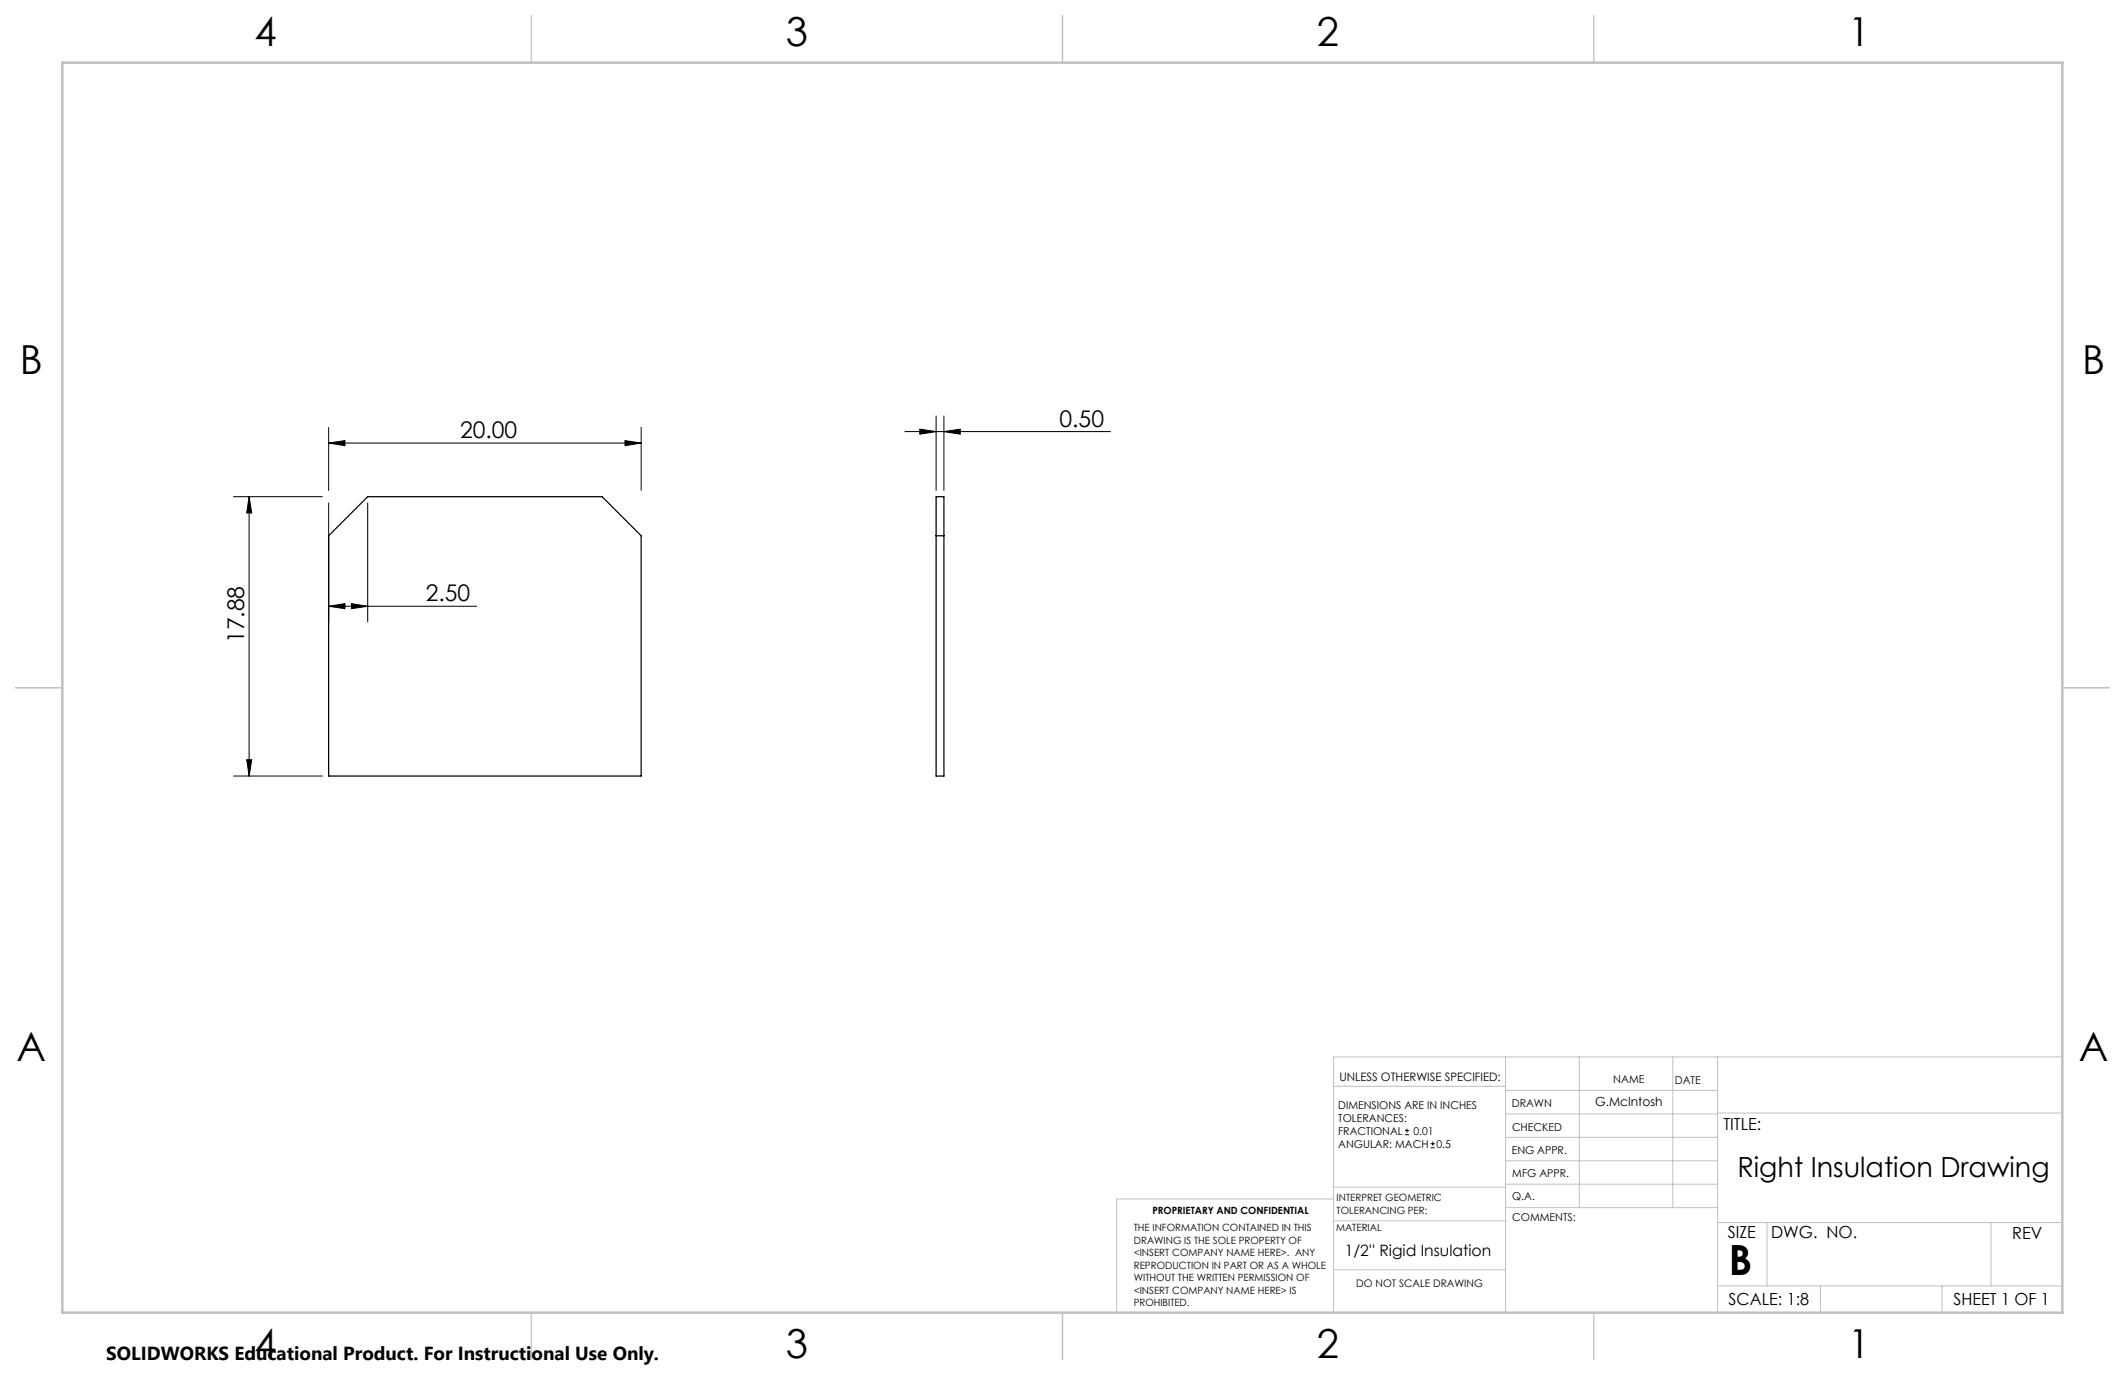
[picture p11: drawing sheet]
<svg xmlns="http://www.w3.org/2000/svg" width="432mm" height="279mm" viewBox="0 0 432 279" stroke-linecap="round" stroke-linejoin="round" font-family="sans-serif">
<defs><g id="words">
<text font-size="8.5" x="351.3" y="259">B</text>
<g font-size="8.1">
<text x="51.7" y="9.3">4</text>
<text x="159.7" y="9.3">3</text>
<text x="267.6" y="9.3">2</text>
<text x="375.6" y="9.3">1</text>
<text x="4" y="76">B</text>
<text x="423.1" y="76">B</text>
<text x="3.3" y="215.7">A</text>
<text x="422.4" y="215.7">A</text>
<text x="51.7" y="276">4</text>
<text x="159.7" y="276">3</text>
<text x="267.6" y="276">2</text>
<text x="375.6" y="276">1</text>
</g>
<text font-size="5.6" x="353.1" y="239.1">Right Insulation Drawing</text>
<g font-size="4.7">
<text x="93.5" y="89">20.00</text>
<text x="215.3" y="86.7">0.50</text>
<text x="86.5" y="122.2">2.50</text>
<text x="49.6" y="130.7" transform="rotate(-90 49.6 130.7)">17.88</text>
</g>
<text font-size="3.8" x="21.6" y="276.3">SOLIDWORKS Educational Product. For Instructional Use Only.</text>
<g font-size="3.4">
<text x="350.2" y="229.5">TITLE:</text>
<text x="351.1" y="251.6">SIZE</text>
<text x="359.9" y="251.6">DWG. NO.</text>
<text x="408.9" y="251.7">REV</text>
<text x="351.2" y="265.2">SCALE: 1:8</text>
<text x="396.9" y="265.2">SHEET 1 OF 1</text>
</g>
<text font-size="3.2" x="273.3" y="255.3">1/2'' Rigid Insulation</text>
<text font-size="2.5" x="324.1" y="224.8">G.McIntosh</text>
<text font-size="2.4" x="272.2" y="219.7">UNLESS OTHERWISE SPECIFIED:</text>
<g font-size="2.2">
<text x="327.8" y="220.1">NAME</text>
<text x="340.3" y="220.2">DATE</text>
<text x="271.9" y="225.3">DIMENSIONS ARE IN INCHES</text>
<text x="271.9" y="227.9">TOLERANCES:</text>
<text x="307.2" y="224.9">DRAWN</text>
<text x="271.9" y="230.6">FRACTIONAL</text>
<text x="271.9" y="233.2">ANGULAR: MACH</text>
<text x="287.2" y="230.6">0.01</text>
<text x="291.9" y="233.2">0.5</text>
<text x="307.3" y="229.8">CHECKED</text>
<text x="307.2" y="234.5">ENG APPR.</text>
<text x="307.3" y="239.2">MFG APPR.</text>
<text x="307.3" y="243.9">Q.A.</text>
<text x="307.3" y="248.1">COMMENTS:</text>
</g>
<text font-size="2.1" x="275.6" y="261.5">DO NOT SCALE DRAWING</text>
<g font-size="2">
<text x="271.6" y="244.1">INTERPRET GEOMETRIC</text>
<text x="230.4" y="250.2">THE INFORMATION CONTAINED IN THIS</text>
<text x="234.2" y="246.7">PROPRIETARY AND CONFIDENTIAL</text>
<text x="271.5" y="250.2">MATERIAL</text>
<text x="271.6" y="246.6">TOLERANCING PER:</text>
<text x="230.4" y="252.8">DRAWING IS THE SOLE PROPERTY OF</text>
<text x="230.4" y="255.3">&lt;INSERT COMPANY NAME HERE&gt;. ANY</text>
<text x="230.4" y="257.8">REPRODUCTION IN PART OR AS A WHOLE</text>
<text x="230.4" y="260.3">WITHOUT THE WRITTEN PERMISSION OF</text>
<text x="230.4" y="262.9">&lt;INSERT COMPANY NAME HERE&gt; IS</text>
<text x="230.4" y="265.4">PROHIBITED.</text>
</g>
</g></defs>
<g fill="none" stroke="#000" stroke-width=".2">
<path d="M66.8 90l3.3-.5v1.1zM66.8 86.9v12.8M66.8 90h63.5M127 89.5l3.3 .5-3.3 .6zM130.3 86.9v12.8M183.9 87.7h41.7M186.9 87.2l3.3 .5-3.3 .5zM190.2 84.5v15.2M191.8 87.7l3.3-.5v1zM191.8 84.5v15.2M47.4 100.9h18.1M50.6 100.9l.6 3.3h-1.1z"/>
<path d="M50.6 100.9v56.8M66.8 102.2v24.2M74.7 102.2v24.2M66.8 123.2l3.3-.5v1zM66.8 123.2h30M71.4 122.7l3.3 .5-3.3 .5zM47.4 157.7h18.1M50.1 154.4h1.1l-.6 3.3zM285.5 230.6h.8M285.5 229.7h.8M285.9 229.3v.9M290.7 233.2h.8"/>
<path d="M290.7 232.4h.8M291.1 232v.8"/>
</g>
<g fill="none" stroke="#c0c0c0" stroke-width=".2">
<path d="M305.9 214.8v51.9M320.9 214.8v30.6M339.9 214.8v30.6M349 214.8v51.9M419.1 214.8h-148.1v51.9M271 220.7h34.9M305.9 231.1h43.1M305.9 226.3h43.1M305.9 221.6h43.1M305.9 235.9h43.1M349 226.2h70.1M271 258h34.9"/>
<path d="M271 248.1h35M271 241.2h35M271 243.6h-44.1v23.1M305.9 240.6h43.1M306 245.4h43M349 248.4h70.1M359.1 248.4v12.9M404.6 248.4v12.9M349 261.3h70.1M369.9 261.3v5.4M394.6 261.3v5.4"/>
</g>
<path d="M107.9 3.2v9.5M215.9 3.2v9.5M323.8 3.2v9.5M3.1 139.7h9.6M419.1 139.7h9.5M107.9 266.7v9.6M215.9 266.7v9.6M323.8 266.7v9.6" fill="none" stroke="#c0c0c0" stroke-width=".25"/>
<path d="M12.7 12.7h406.4v254h-406.4z" fill="none" stroke="#c0c0c0" stroke-width=".5"/>
<g fill="#000">
<path d="M66.8 90l3.3-.5v1.1zM127 89.5l3.3 .5-3.3 .6z"/>
<path d="M71.4 122.7l3.3 .5-3.3 .5zM66.8 123.2l3.3-.5v1zM191.8 87.7l3.3-.5v1zM186.9 87.2l3.3 .5-3.3 .5z"/>
<path d="M50.1 154.4h1.1l-.6 3.3zM50.6 100.9l.6 3.3h-1.1z"/>
</g>
<path d="M66.8 108.9l7.9-8h47.6l8 8v48.8h-63.5zM190.2 100.9h1.6v56.8h-1.6zM190.2 108.9h1.6" fill="none" stroke="#000" stroke-width=".25"/>
<use href="#words"/>
</svg>
